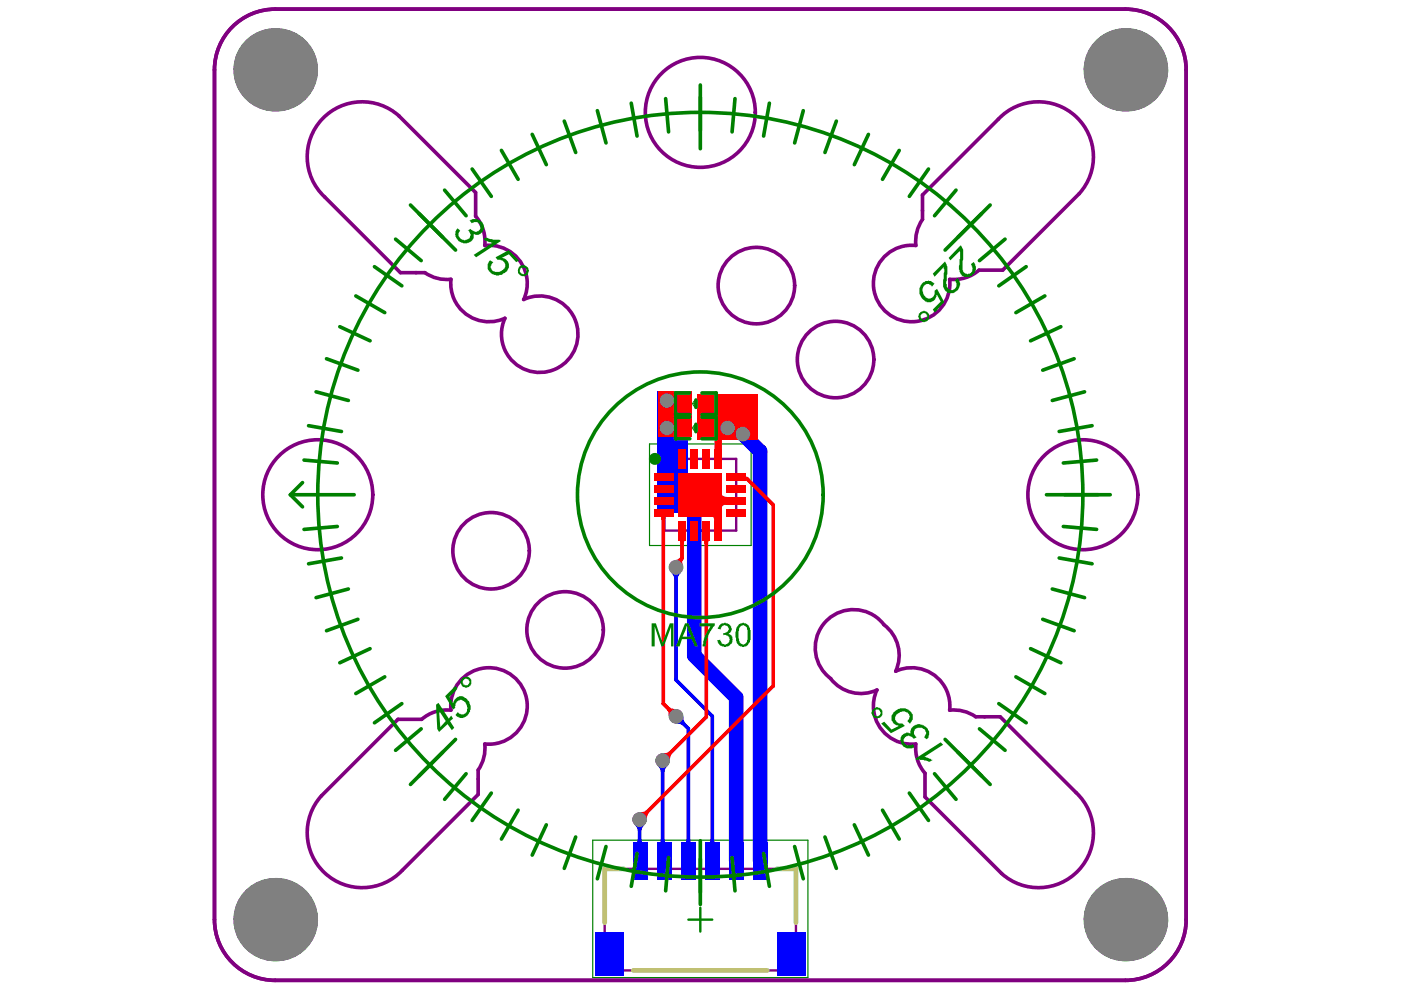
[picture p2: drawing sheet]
<svg xmlns="http://www.w3.org/2000/svg" width="297mm" height="210mm" viewBox="0 0 297 210" stroke-linecap="round" stroke-linejoin="round" font-family="sans-serif">
<path d="M145.9 195h5.1M148.5 192.5v5" fill="none" stroke="#008000" stroke-width=".51"/>
<path d="M137.7 94.1h21.6v21.6h-21.6zM125.7 178.1h45.6v29.2h-45.6z" fill="none" stroke="#008000" stroke-width=".25"/>
<g fill="none" stroke="#008000" stroke-width=".21">
<path d="M146.5 90.7h2.1M146.5 85.6h2.1M147.5 84.6v2M147.5 89.7v2.1"/>
<circle cx="147.5" cy="90.7" r=".64"/>
<circle cx="147.5" cy="85.6" r=".64"/>
</g>
<path d="M140.9 97.3h15.2v15.2h-15.2zM143.4 97.3l-2.5 2.5M128.2 184.2h40.6v21.6h-40.6z" fill="none" stroke="#800080" stroke-width=".51"/>
<g fill="none" stroke="#800080" stroke-width=".77">
<path d="M48.8 6.2a12.8 12.8 0 0 1 9.6-4.3h180.2a12.9 12.9 0 0 1 12.9 12.9v180.2a12.9 12.9 0 0 1-12.9 12.9h-180.2a12.9 12.9 0 0 1-12.9-12.9v-180.2a12.8 12.8 0 0 1 3.3-8.6zM68.8 41.7a11.7 11.7 0 0 1-.6-16.4 11.7 11.7 0 0 1 16.4-.7l16.2 16.2v5a8.1 8.1 0 0 1 2 6.2M68.8 41.7l16.1 16.1h5.2a8.2 8.2 0 0 0 5.5 1.4 8.1 8.1 0 0 0 11.5 8.3 8.1 8.1 0 0 0 6.2 11.4 8.1 8.1 0 0 0 9.1-9.2 8.1 8.1 0 0 0-11.4-6.2M102.8 52a8.1 8.1 0 0 1 8.3 11.5M194.2 52.1a8.1 8.1 0 0 0-9 7.7 8.1 8.1 0 0 0 8.4 8.4 8.1 8.1 0 0 0 7.8-9M194.2 52.1a8.1 8.1 0 0 1 1.4-5.6v-5.2l16.1-16a11.7 11.7 0 0 1 16.4-.6 11.7 11.7 0 0 1 .7 16.4l-16.2 16.2h-5M207.6 57.3a8.1 8.1 0 0 1-6.2 1.9M187.4 132.4a8.1 8.1 0 0 0-12.2-.7 8.1 8.1 0 0 0 .9 12.2M187.4 132.4a8.1 8.1 0 0 1 2.5 9.9 8.1 8.1 0 0 1 11.5 8.3 8.1 8.1 0 0 1 5.5 1.4h5.2l16 16a11.7 11.7 0 0 1 .6 16.5 11.7 11.7 0 0 1-16.4 .7l-16.2-16.2v-5a8.1 8.1 0 0 1-1.9-6.3M95.6 150.6a8.1 8.1 0 0 0-6.2 1.9M95.6 150.5a8.1 8.1 0 0 1 7.8-8.9 8.1 8.1 0 0 1 8.4 8.4 8.1 8.1 0 0 1-9 7.7 8.1 8.1 0 0 1-1.4 5.6v5.2l-16.1 16a11.7 11.7 0 0 1-16.4 .6 11.7 11.7 0 0 1-.7-16.4l16.2-16.2h5M176.1 143.9a8.1 8.1 0 0 0 9.9 2.4"/>
<path d="M185.9 146.3a8.1 8.1 0 0 0 8.3 11.4"/>
<circle cx="148.5" cy="23.8" r="11.7"/>
<circle cx="160.4" cy="60.6" r="8.1"/>
<circle cx="177.2" cy="76.2" r="8.1"/>
<circle cx="67.4" cy="104.9" r="11.7"/>
<circle cx="104.1" cy="116.8" r="8.1"/>
<circle cx="229.6" cy="104.9" r="11.7"/>
<circle cx="119.8" cy="133.6" r="8.1"/>
</g>
<path d="M132.3 184.2h-4.1v11.4M164.7 184.2h4.1v11.4M134.3 205.8h28.4" fill="none" stroke="#c0c073" stroke-width="1"/>
<circle cx="161.2" cy="175.9" r=".63" fill="none" stroke="#c0c073" stroke-width="1.3"/>
<g fill="#00f">
<path d="M135.2 177.9h.8l.1 .6 .3 .2h-1.6l.3-.2z"/>
<path d="M140.1 177.9h.8l.1 .6 .3 .2h-1.6l.3-.2z"/>
<path d="M145.6 177.9h.7l.1 .6 .3 .2h-1.5l.3-.2z"/>
<path d="M150.6 177.9h.8l.1 .6 .3 .2h-1.6l.3-.2z"/>
<path d="M139.4 162.4h2.2l-.5 .6-.2 .7h-.8l-.2-.7z"/>
<path d="M134.5 174.9h2.2l-.5 .6-.2 .7h-.8l-.2-.7z"/>
<path d="M140.6 88.5h1.6l.1 .7 .2 .4h-2.2l.2-.4z"/>
<path d="M141.4 92.3l1.5-1.5 .2 .4 .4 .6-1 1.1-.6-.5z"/>
<path d="M140.3 86h2.2l-.2 .5-.1 .7h-1.6l-.1-.7z"/>
<path d="M145 103.2l1.1-1.1 .6 .5 .5 .1-1.6 1.5-.1-.4z"/>
<path d="M142.3 121.4h2.1l-.5 .6-.2 .7h-.8l-.1-.7z"/>
<path d="M143.3 153.4l1.6-1.5 .1 .8 .3 .6-.5 .6-.6-.4z"/>
</g>
<path d="M157.5 92l3.7 3.7v86.9M147.2 106.8v32.2l8.9 8.9v34.7" fill="none" stroke="#00f" stroke-width="3.1"/>
<path d="M143.3 120.3v23.8l7.7 7.7v30.8M143.3 151.9l2.6 2.6v28.1M135.6 173.7v8.7l.2 .2M140.5 161.3v20.9l.4 .4" fill="none" stroke="#00f" stroke-width=".77"/>
<path d="M141.4 84.9v5.8l3.3 3.4v7.7l2.5 2.5" fill="none" stroke="#00f" stroke-width="1.5"/>
<path d="M145.9 101.7h5.2" fill="none" stroke="#00f" stroke-width="1.3"/>
<g fill="#00f">
<path d="M139.5 83h6.4v25.8h-6.4z" fill-rule="evenodd"/>
<path d="M144 100.4h8.3v8.4h-8.3z" fill-rule="evenodd"/>
</g>
<g fill="#808080">
<circle cx="140.5" cy="161.3" r="1.55"/>
<circle cx="135.6" cy="173.7" r="1.55"/>
<circle cx="141.4" cy="90.7" r="1.55"/>
<circle cx="141.4" cy="84.9" r="1.55"/>
<circle cx="154.3" cy="90.7" r="1.55"/>
<circle cx="157.5" cy="92" r="1.55"/>
<circle cx="149.8" cy="106.8" r="1.55"/>
<circle cx="149.8" cy="104.3" r="1.55"/>
<circle cx="147.2" cy="104.3" r="1.55"/>
<circle cx="147.2" cy="106.8" r="1.55"/>
<circle cx="143.3" cy="120.3" r="1.55"/>
<circle cx="143.3" cy="151.9" r="1.55"/>
<circle cx="238.6" cy="195" r="8.9"/>
<circle cx="58.4" cy="195" r="8.9"/>
<circle cx="58.4" cy="14.8" r="8.9"/>
<circle cx="238.6" cy="14.8" r="8.9"/>
</g>
<g fill="#00f">
<path d="M134.3 178.6h3v7.9h-3z" fill-rule="evenodd"/>
<path d="M139.4 178.6h3v7.9h-3z" fill-rule="evenodd"/>
<path d="M144.4 178.6h3.1v7.9h-3.1z" fill-rule="evenodd"/>
<path d="M164.7 197.6h6.1v9.2h-6.1z" fill-rule="evenodd"/>
<path d="M126.2 197.6h6.1v9.2h-6.1z" fill-rule="evenodd"/>
<path d="M149.5 178.6h3v7.9h-3z" fill-rule="evenodd"/>
<path d="M154.6 178.6h3v7.9h-3z" fill-rule="evenodd"/>
<path d="M159.6 178.6h3.1v7.9h-3.1z" fill-rule="evenodd"/>
</g>
<g fill="#f00">
<path d="M142.7 90l1.2-.2 .4-.3v2.5a.86 .86 0 0 0-1-.5h-.6z"/>
<path d="M142.7 84.5l1.6-.2v2.5a1.2 1.2 0 0 0-1.6-.8z"/>
<path d="M150.7 109.4h2.3l.1 1.6h-1.6a1.2 1.2 0 0 0-.8-1.6z"/>
<path d="M153 104.6a1.18 1.18 0 0 0 1.6 .8v1.5a1.18 1.18 0 0 0-1.6 .8z"/>
<path d="M149 114.5h1.5l-.3 .2-.1 .6h-.7l-.1-.6z"/>
<path d="M143.9 114.5h1.5l-.3 .2-.1 .6h-.8v-.6z"/>
<path d="M139.9 109.4h1.5l-.3 .2-.1 .6h-.8l-.1-.6z"/>
<path d="M140.5 159.7l.9-.1 .5-.3 .6 .5-.4 .6-.1 .8z"/>
<path d="M135.6 172.2l.9-.1 .5-.3 .6 .5-.3 .6-.1 .8z"/>
<path d="M142.5 89.7l.4 .2 .8 .1v1.5l-.8 .1-.4 .2z"/>
<path d="M142.7 84.1l.4 .3 .7 .1-.4 1.5-1.1 .2z"/>
<path d="M150.3 105.4h1.8l.1 1.5-.7 .1-.3 .3z"/>
<path d="M152.7 90.9l1.7 1.4-1 .6-1.2-.9 .4-.6z"/>
<path d="M143.1 118.7l.7-.2 .5-.4 .6 .5-.3 .5 .1 .5z"/>
<path d="M141.9 149.9l.6 .3 .8 .1-1.5 1.6-.1-.9-.4-.6z"/>
</g>
<path d="M141.4 90.7h3.9M141.4 84.9l.3 .3h3.3l.3 .4M157.5 92h-.4l-1-1h-1.5l-.3-.3v.3l-2 2v4.3M152.3 106.2v6.3M156.1 106.2h-5.7l-.6 .6" fill="none" stroke="#f00" stroke-width="1.5"/>
<path d="M140.9 108.7l-.3 .2v40.3l2.7 2.7M144.7 112.5l-.1 5.9-1.3 1.2v.7M149.7 112.5v39.5l-9.2 9.3M156.1 101.1l.4 .4h1.9l5.5 5.5v38.4l-28.3 28.3" fill="none" stroke="#f00" stroke-width=".77"/>
<path d="M149.8 85.6v5.1h4.5M154.3 90.7h.1" fill="none" stroke="#f00" stroke-width="3.1"/>
<g fill="#f00">
<path d="M139.5 83h7v9.7h-7z" fill-rule="evenodd"/>
<path d="M147.8 83.7h12.9v9.6h-12.9z" fill-rule="evenodd"/>
</g>
<g fill="#808080">
<circle cx="140.5" cy="161.3" r="1.55"/>
<circle cx="135.6" cy="173.7" r="1.55"/>
<circle cx="141.4" cy="90.7" r="1.55"/>
<circle cx="141.4" cy="84.9" r="1.55"/>
<circle cx="154.3" cy="90.7" r="1.55"/>
<circle cx="157.5" cy="92" r="1.55"/>
<circle cx="149.8" cy="106.8" r="1.55"/>
<circle cx="149.8" cy="104.3" r="1.55"/>
<circle cx="147.2" cy="104.3" r="1.55"/>
<circle cx="147.2" cy="106.8" r="1.55"/>
<circle cx="143.3" cy="120.3" r="1.55"/>
<circle cx="143.3" cy="151.9" r="1.55"/>
<circle cx="238.6" cy="195" r="8.9"/>
<circle cx="58.4" cy="195" r="8.9"/>
<circle cx="58.4" cy="14.8" r="8.9"/>
<circle cx="238.6" cy="14.8" r="8.9"/>
</g>
<g fill="#f00">
<path d="M148.8 89.5h2v2.5h-2z" fill-rule="evenodd"/>
<path d="M144.2 89.5h2.1v2.5h-2.1z" fill-rule="evenodd"/>
<path d="M148.8 84.3h2v2.6h-2z" fill-rule="evenodd"/>
<path d="M144.2 84.3h2.1v2.6h-2.1z" fill-rule="evenodd"/>
<path d="M143.9 100.3h9.1v9.2h-9.1z" fill-rule="evenodd"/>
<path d="M143.9 95.3h1.5v4h-1.5z" fill-rule="evenodd"/>
<path d="M146.5 95.3h1.5v4h-1.5z" fill-rule="evenodd"/>
<path d="M149 95.3h1.5v4h-1.5z" fill-rule="evenodd"/>
<path d="M151.5 95.3h1.5v4h-1.5z" fill-rule="evenodd"/>
<path d="M154.1 100.3h4v1.6h-4z" fill-rule="evenodd"/>
<path d="M154.1 102.9h4v1.5h-4z" fill-rule="evenodd"/>
<path d="M154.1 105.4h4v1.5h-4z" fill-rule="evenodd"/>
<path d="M154.1 107.9h4v1.6h-4z" fill-rule="evenodd"/>
<path d="M151.5 110.5h1.5v4h-1.5z" fill-rule="evenodd"/>
<path d="M149 110.5h1.5v4h-1.5z" fill-rule="evenodd"/>
<path d="M146.5 110.5h1.5v4h-1.5z" fill-rule="evenodd"/>
<path d="M143.9 110.5h1.5v4h-1.5z" fill-rule="evenodd"/>
<path d="M138.9 107.9h4v1.6h-4z" fill-rule="evenodd"/>
<path d="M138.9 105.4h4v1.5h-4z" fill-rule="evenodd"/>
<path d="M138.9 102.9h4v1.5h-4z" fill-rule="evenodd"/>
<path d="M138.9 100.3h4v1.6h-4z" fill-rule="evenodd"/>
</g>
<g fill="none" stroke="#008000" stroke-width=".77">
<path d="M148.5 18v13.5M100.1 35.8l4.1 5.8M106.3 31.9l3.6 6.1M112.8 28.5l3 6.4M119.6 25.7l2.5 6.6M126.7 23.5l1.8 6.8M133.8 21.9l1.3 6.9M141.1 20.9l.6 7.1M155.8 20.9l-.6 7.1M163.1 21.9l-1.2 6.9M170.3 23.5l-1.8 6.8M177.3 25.7l-2.4 6.6"/>
<path d="M184.1 28.5l-3 6.4M190.7 31.9l-3.6 6.1M196.9 35.8l-4.1 5.8M79.4 56.5l5.8 4.1M83.9 50.7l5.4 4.6M87 43.5l9.6 9.5M94.3 40.3l4.5 5.4M202.7 40.3l-4.6 5.4M209.9 43.5l-9.5 9.5M213.1 50.7l-5.4 4.6M217.6 56.5l-5.8 4.1M69.2 76.1l6.7 2.4"/>
<path d="M72 69.3l6.5 3M75.4 62.7l6.2 3.6M221.5 62.7l-6.1 3.6M224.9 69.3l-6.4 3M227.7 76.1l-6.6 2.4M64.5 97.5l7 .7M65.4 90.3l7 1.2M67 83.1l6.9 1.8M146.3 88.5h-3.1v4.5h3.1M146.3 83.3h-3.1v4.6h3.1M147.5 84.8v1.6M147.5 90v1.5"/>
<path d="M148.8 83.3h3.1v4.6h-3.1M148.8 88.5h3.1v4.5h-3.1M230 83.1l-6.9 1.8M231.5 90.3l-6.9 1.2M232.5 97.5l-7.1 .7M61.6 104.9h13.5M61.6 104.9l2.5 2.6M64.1 102.3l-2.5 2.6M71.5 111.6l-7 .6M72.4 118.3l-7 1.2M221.9 104.9h13.5M224.6 118.3l6.9 1.2"/>
<path d="M225.4 111.6l7.1 .6M73.9 124.9l-6.9 1.8M75.9 131.3l-6.7 2.4M78.5 137.5l-6.5 3M218.5 137.5l6.4 3M221.1 131.3l6.6 2.4M223.1 124.9l6.9 1.8M81.6 143.5l-6.2 3.5M85.2 149.2l-5.8 4.1M89.3 154.5l-5.4 4.6M96.6 156.8l-9.6 9.5M200.4 156.8l9.5 9.5"/>
<path d="M207.7 154.5l5.4 4.6M211.8 149.2l5.8 4.1M215.4 143.5l6.1 3.5M98.8 164l-4.5 5.5M104.2 168.1l-4.1 5.9M109.9 171.8l-3.6 6.1M115.8 174.9l-3 6.4M122.1 177.5l-2.5 6.6M128.5 179.5l-1.8 6.8M148.5 178.3v13.5M168.5 179.5l1.8 6.8M174.9 177.5l2.4 6.6"/>
<path d="M181.1 174.9l3 6.4M187.1 171.8l3.6 6.1M192.8 168.1l4.1 5.9M198.1 164l4.6 5.5M135.1 180.9l-1.3 7M141.7 181.8l-.6 7.1M155.2 181.8l.6 7.1M161.9 180.9l1.2 7"/>
</g>
<g fill="#008000">
<path d="M138.2 132.2h.9l1.4 4.1h.1l.1-.8 1.3-3.3h.8v4.9h-.5v-4.2l-1.6 4.2h-.5l-1.4-4.3v4.3h-.6z"/>
<path d="M148.3 132.2h3.2v.5l-.3 .2-1.1 1.8-.4 1.2-.1 1.2h-.6l.2-1.7h.2l.1-.7 .6-1.3 .7-.6h-2.5z"/>
<path d="M152.4 132.7l.7-.5a1.6 1.6 0 0 1 1.9 .7v.2a.92 .92 0 0 1-.6 1.3l.2 .1a1.18 1.18 0 0 1 .7 1.5l-.1 .4a2.21 2.21 0 0 1-1.7 .8v-.1a1.12 1.12 0 0 1-1.3-1.1l-.1-.2 .6-.2a.98 .98 0 0 0 .7 1 .98 .98 0 0 0 1.1-.4 .97 .97 0 0 0-.8-1.6l-.3 .1v-.5h.2a.84 .84 0 0 0 .9-1 .84 .84 0 0 0-1.3-.5l-.4 .4v.3l-.6-.1z"/>
<path d="M94.4 147.6l2.2-2.2 .4 .7-1.7 1.6 .8 1.5v-.2a1.89 1.89 0 0 1 1.5-1.4h.1a2.25 2.25 0 0 1 2 1.9h.1a2.4 2.4 0 0 1-.9 2.4l-.7 .2v.1l-1-.1-.6-.5 .5-.6v.1a1.1 1.1 0 0 0 1.1 .4 1.1 1.1 0 0 0 .8-.8v-.3a1.77 1.77 0 0 0-1.4-2l-.1 .1a.66 .66 0 0 0-.8 .7h-.1l-.2 .6 .2 .3-.5 .3z"/>
<path d="M97 48.4l.6 .5a1.06 1.06 0 0 0 .3 1.8 .93 .93 0 0 0 1.2 0h.2a1.05 1.05 0 0 0 0-1.8h-.2l.7-.4 .4 .4a1.2 1.2 0 0 0 1.6-.4v-.1a1.07 1.07 0 0 0-.3-1.1 1.07 1.07 0 0 0-1.1-.2v.1l-.4 .1-.5-.6a2.71 2.71 0 0 1 2.3 0 2.21 2.21 0 0 1 .8 1.7 1.55 1.55 0 0 1-1.4 1.4l-.5-.1h-.3v.1a1.36 1.36 0 0 1-1.3 1.7 1.99 1.99 0 0 1-2.1-.6 1.99 1.99 0 0 1-.3-2.1z"/>
<path d="M102.5 50.7l.6-.4v.1h.3a3.9 3.9 0 0 0 2.4 .4l.4 .3-5.3 3.5-.5-.6 4-2.5-.7-.2z"/>
<path d="M103.7 55.5l.2-.3 .7 .4-.2 .2a1.07 1.07 0 0 0-.2 1.3 1.07 1.07 0 0 0 1.3 .5h.1a1.54 1.54 0 0 0 1.5-1.6l-.1-.3a1.65 1.65 0 0 0-1.5-.6l-.4-.5 2.8-1.6 2.2 2.2-.7 .4-1.5-1.7-1.5 .8h.1a1.74 1.74 0 0 1 .9 2.9h-.1a2.61 2.61 0 0 1-2.5 .7 1.88 1.88 0 0 1-1.4-2.2z"/>
<path d="M203.7 52a4.2 4.2 0 0 1 .5 3.1l-.1 .9a2.2 2.2 0 0 0 .4 1.9h.1a1.07 1.07 0 0 0 1.3-.2 1.07 1.07 0 0 0 .1-1.3l-.1-.4 .5-.4a1.96 1.96 0 0 1 .2 2.2 1.96 1.96 0 0 1-2 1l-.1-.1a2.23 2.23 0 0 1-1.2-2.2l.1-1.6h.2v-1.5l-.2-.1-1.9 1.9-.4-.5z"/>
<path d="M197.8 58l2.5-2.5a4 4 0 0 1 .4 3.2v.9l-.1 .1a2.08 2.08 0 0 0 .6 1.7 1.14 1.14 0 0 0 1.4-.5 1.14 1.14 0 0 0-.2-1.5l.7-.5a1.91 1.91 0 0 1-.1 2.7 1.91 1.91 0 0 1-2.7 0 4.1 4.1 0 0 1-.2-2.9l.1-1.1-.1-1-1.9 2.1z"/>
<path d="M195.5 60.1h.1a1.53 1.53 0 0 1 1.9-.4l.7 .4-.7 .6a.96 .96 0 0 0-1-.5 .96 .96 0 0 0-.8 .8l-.1 .6a1.8 1.8 0 0 0 1.4 1.7 1.19 1.19 0 0 0 1.2-1.5l.5-.6 1.5 2.9-2 2.2-.4-.7 1.6-1.6-.7-1.5h-.2a1.57 1.57 0 0 1-1 1.4 1.57 1.57 0 0 1-1.7-.3 2.33 2.33 0 0 1-.3-3.4z"/>
<path d="M194 160.9l5.4-3.5 .6 .5-4 2.6 1.8 .6-.9 .4a4.3 4.3 0 0 0-2.5-.4z"/>
<path d="M191.2 155.8l.9-.3v-.2l1 .2a.8 .8 0 0 1 .2-1.1 2.08 2.08 0 0 1 2.9-.4 1.86 1.86 0 0 1 .7 2.1v.3l-.4 .3-.5-.3 .1-.4a.77 .77 0 0 0 0-1.2l-.1-.1a1.57 1.57 0 0 0-2.1 0l-.1 1 .5 .7-.5 .2a1.35 1.35 0 0 0-2-.2 1.1 1.1 0 0 0 .1 1.3 1.1 1.1 0 0 0 1.2 .3v-.1l.4-.1 .4 .6a2.15 2.15 0 0 1-2.7-.5l-.4-.9z"/>
<path d="M186.8 153.4l.7-.4 1.5 1.7 1.6-.8a1.79 1.79 0 0 1-1.6-1.7 2.02 2.02 0 0 1 1-1.6 2.39 2.39 0 0 1 3.5 1v1h-.1l-.4 .8-.6-.5 .4-.5a1.2 1.2 0 0 0-1.5-1.6l-.2 .2a1.32 1.32 0 0 0-1.2 .9 1.32 1.32 0 0 0 .4 1.4l1 .1 .5 .5-2.9 1.6z"/>
<path d="M145.5 132.8l-.1 .8-.7 1.4h1.8l-.6-1.3-.3-1zM145.2 132.2h.8l1.9 4.9h-.6l-.6-1.6h-2.1l-.5 1.6h-.8z"/>
<path d="M156.8 132.9l-.1 .7a3.9 3.9 0 0 0 .3 2.8 .87 .87 0 0 0 1.4-.5l.1-1a2.26 2.26 0 0 0-.5-2.2h-.1a.5 .5 0 0 0-.8 .1zM156.6 132.4l.4-.1v-.1a1.56 1.56 0 0 1 2 1.4h.1v.9a2.51 2.51 0 0 1-.5 2.2l-.4 .4h-.2a1.55 1.55 0 0 1-1.9-1.2v-.3a3.4 3.4 0 0 1 .3-2.9z"/>
<path d="M93.1 150.7l.2 3.5 1.2-1.3zM92.4 149.4l.6-.4 2.2 3.4 .5-.7 .4 .7-.7 .5 .9 1.4-.5 .5-.9-1.3-1.8 1.7-.4-.6z"/>
<path d="M98.2 144.1a.7 .7 0 0 0 .2 1.1 .7 .7 0 0 0 1-.3 .71 .71 0 0 0-.3-.9 .71 .71 0 0 0-.9 .1zM97.7 144h.2a1.16 1.16 0 0 1 1.6-.3 1.16 1.16 0 0 1 .3 1.6l-.1 .1a1.1 1.1 0 0 1-1.2 .4 1.1 1.1 0 0 1-.8-.9l-.1-.1z"/>
<path d="M110.3 56.9v.1a.72 .72 0 0 0 .2 1 .72 .72 0 0 0 1-.1 .72 .72 0 0 0-.1-1l-.2-.2zM110.1 56.5a1.19 1.19 0 0 1 1.9 .4 1.19 1.19 0 0 1-1.1 1.6 1.14 1.14 0 0 1-1-.7 1.14 1.14 0 0 1 .2-1.2z"/>
<path d="M195.2 66.8a.75 .75 0 0 0 .5 .9 .75 .75 0 0 0 .9-.4v-.4h-.1a.49 .49 0 0 0-.7-.5h-.2zM194.8 66.5l.4-.4a1.16 1.16 0 0 1 1.6 .3 1.16 1.16 0 0 1-.2 1.6 1.16 1.16 0 0 1-1.7-.2l-.1-.5h-.1z"/>
<path d="M185.3 150.8a.75 .75 0 0 0 .6 1.1 .75 .75 0 0 0 .8-.9h-.1a.49 .49 0 0 0-.7-.6h-.2zM184.9 150.6l.4-.4a1.16 1.16 0 0 1 1.8 .4 1.16 1.16 0 0 1-.9 1.6 1.16 1.16 0 0 1-1.2-.4 1.16 1.16 0 0 1-.1-1.2z"/>
</g>
<g fill="none" stroke="#008000" stroke-width=".77">
<circle cx="148.5" cy="104.9" r="26"/>
<circle cx="148.5" cy="104.9" r="81.1"/>
</g>
<circle cx="138.9" cy="97.3" r=".63" fill="none" stroke="#008000" stroke-width="1.3"/>
</svg>
